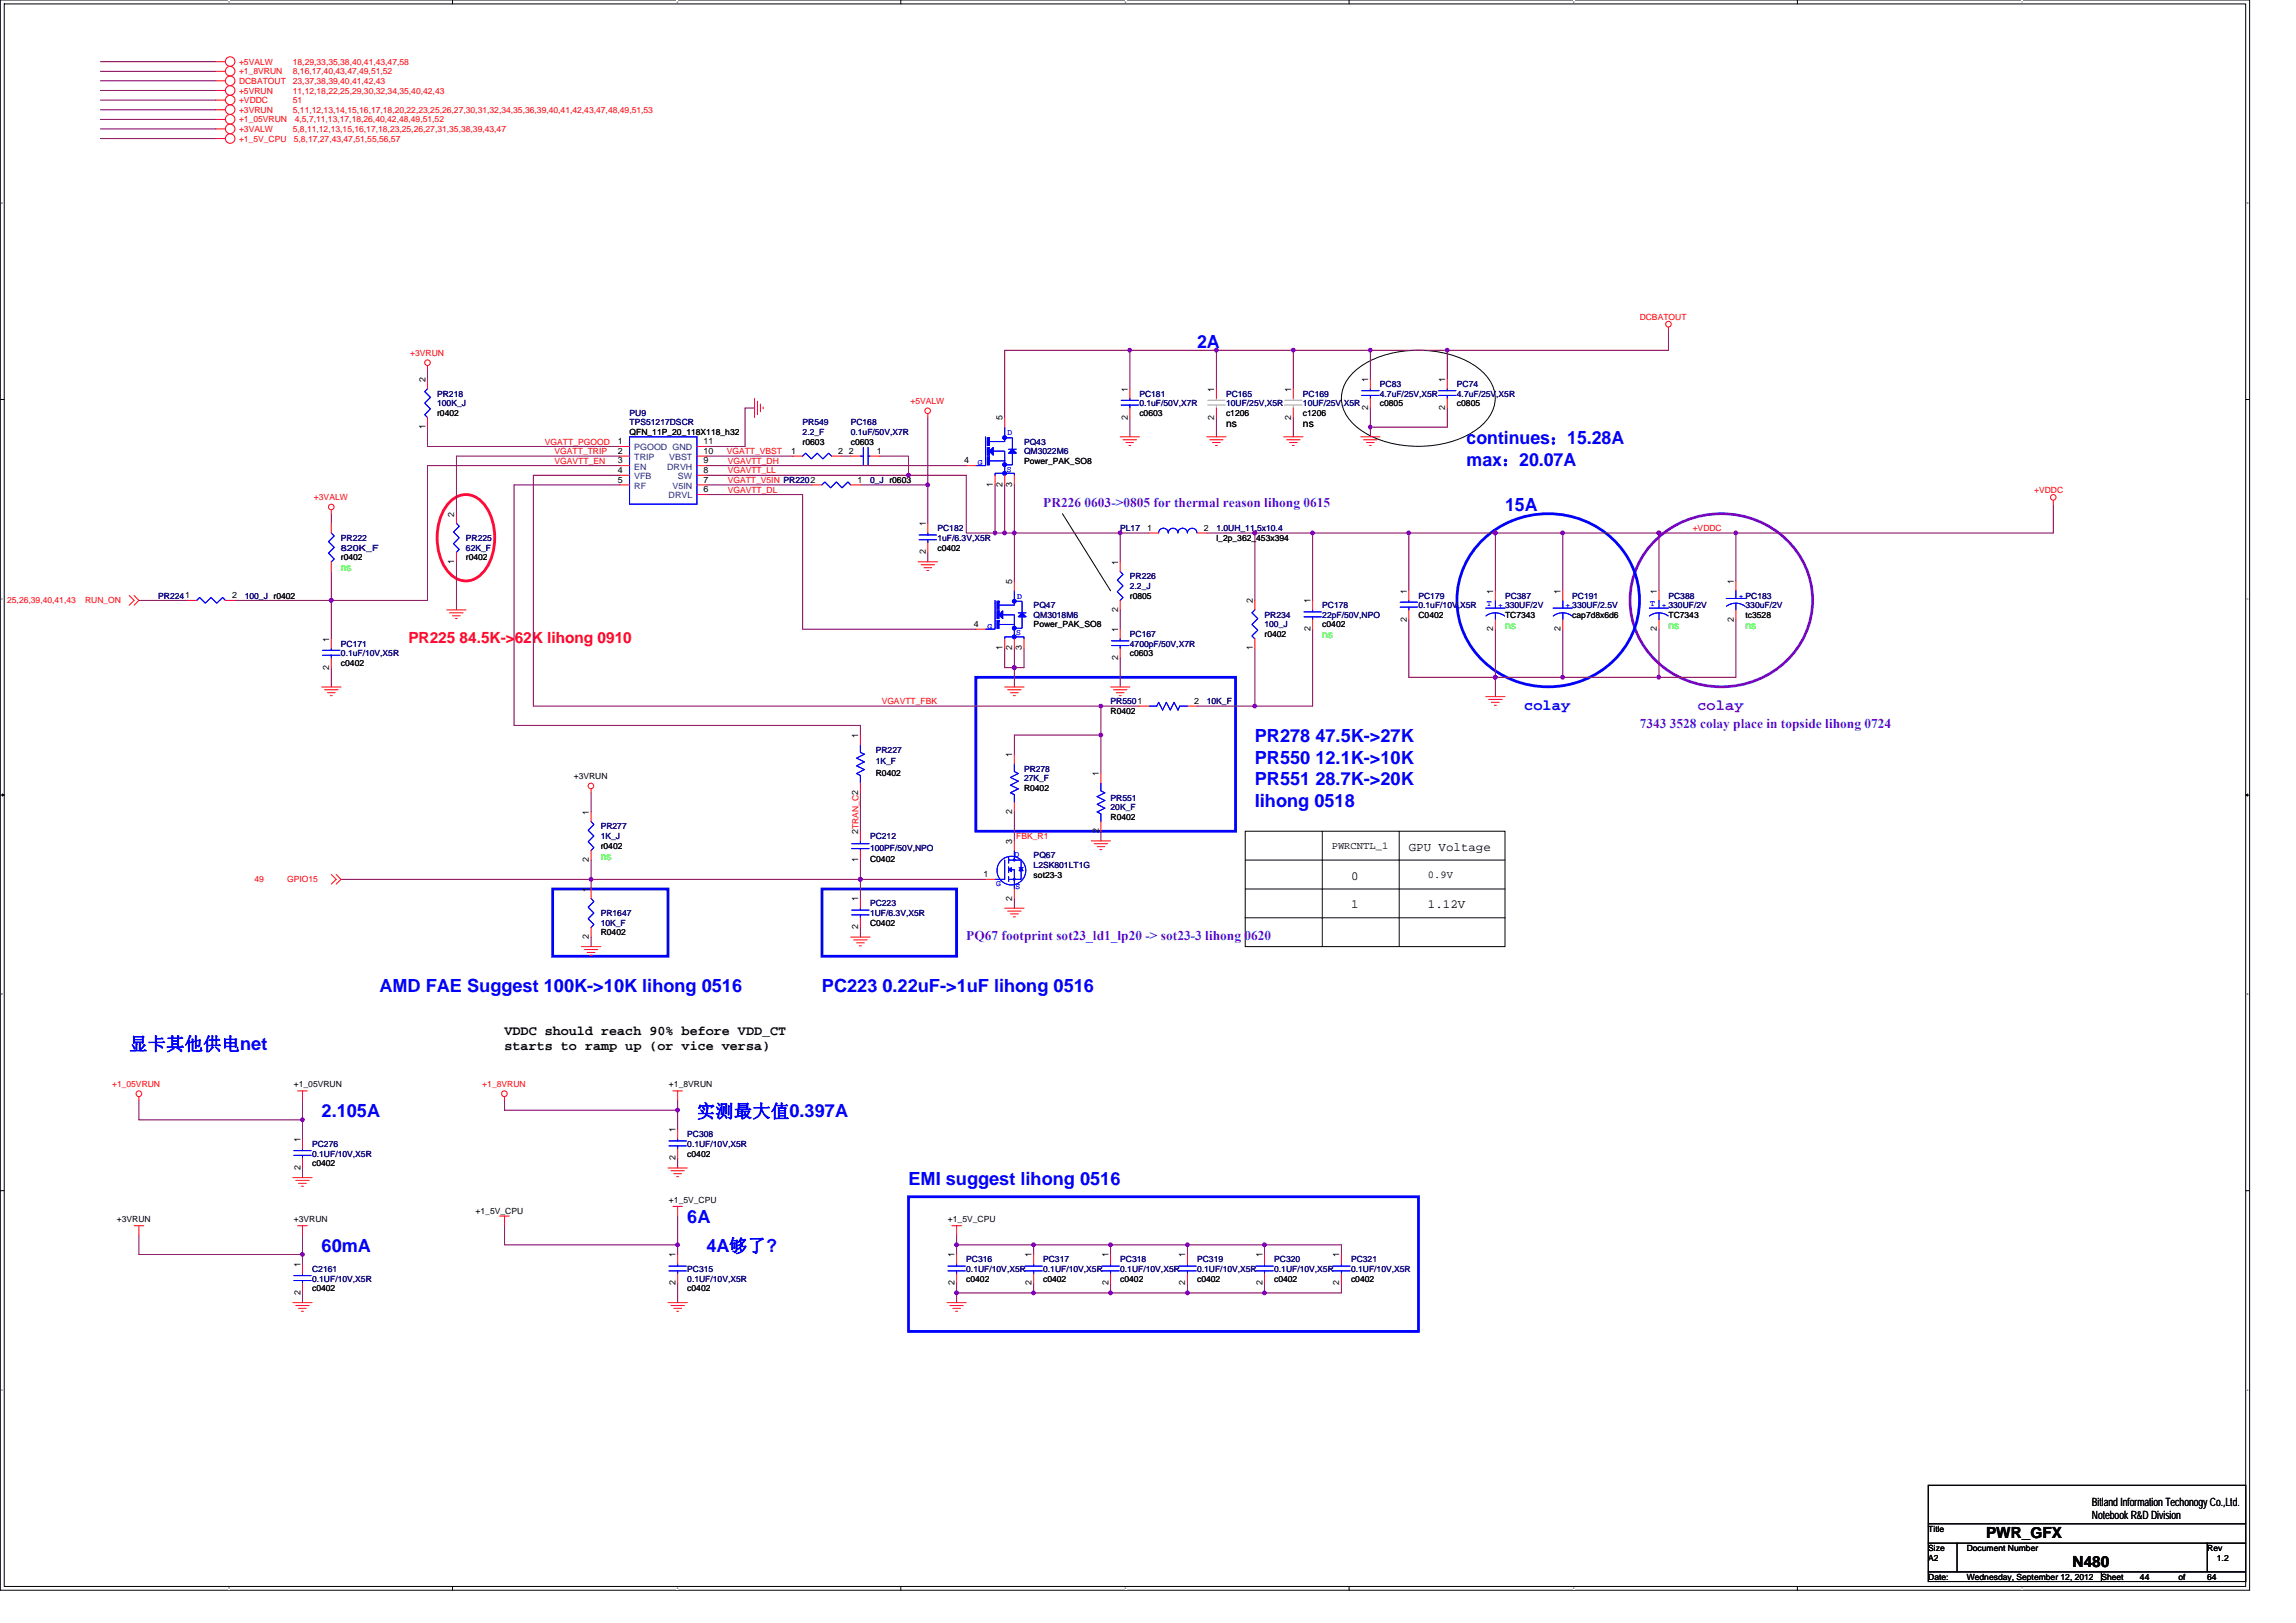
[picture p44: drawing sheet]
<svg xmlns="http://www.w3.org/2000/svg" width="297mm" height="210mm" viewBox="0 0 297 210" stroke-linecap="round" stroke-linejoin="round" font-family="sans-serif">
<defs><g id="words">
<g font-size="2.3" fill="#00f">
<text x="154.9" y="45">2A</text>
<text x="189.7" y="57.4">continues：15.28A</text>
<text x="189.7" y="60.2">max：20.07A</text>
<text x="194.7" y="66.2">15A</text>
<text x="162.3" y="96">PR278 47.5K-&gt;27K</text>
<text x="162.3" y="98.8">PR550 12.1K-&gt;10K</text>
<text x="162.3" y="101.6">PR551 28.7K-&gt;20K</text>
<text x="162.3" y="104.4">lihong 0518</text>
<text x="49.1" y="128.4">AMD FAE Suggest 100K-&gt;10K lihong 0516</text>
<text x="106.3" y="128.4">PC223 0.22uF-&gt;1uF lihong 0516</text>
<text x="16.7" y="135.9">显卡其他供电net</text>
<text x="41.6" y="144.6">2.105A</text>
<text x="90.2" y="144.6">实测最大值0.397A</text>
<text x="117.5" y="153.3">EMI suggest lihong 0516</text>
<text x="41.6" y="162">60mA</text>
<text x="88.9" y="158.3">6A</text>
<text x="91.4" y="162">4A够了?</text>
</g>
<text font-size="2" fill="#f00" x="52.8" y="83.2">PR225 84.5K-&gt;62K lihong 0910</text>
<text font-size="2" fill="#00f" x="197.2" y="91.8">colay</text>
<text font-size="2" fill="#8000ff" x="219.6" y="91.8">colay</text>
<g font-size="2">
<text x="256.9" y="199">PWR_GFX</text>
<text x="268.1" y="202.7">N480</text>
</g>
<g font-size="1.7" fill="#8000ff">
<text x="135" y="65.6">PR226 0603-&gt;0805 for thermal reason lihong 0615</text>
<text x="212.1" y="94.2">7343 3528 colay place in topside lihong 0724</text>
<text x="125" y="121.6">PQ67 footprint sot23_ld1_lp20 -&gt; sot23-3 lihong 0620</text>
</g>
<g font-size="1.7">
<text x="65.3" y="133.9">VDDC should reach 90% before VDD_CT</text>
<text x="65.3" y="135.8">starts to ramp up (or vice versa)</text>
</g>
<g font-size="1.6">
<text x="174.8" y="113.8">0</text>
<text x="182.3" y="110.1">GPU Voltage</text>
<text x="174.8" y="117.5">1</text>
<text x="184.7" y="117.5">1.12V</text>
</g>
<g font-size="1.5">
<text x="270.6" y="194.8">Bitland Information Techonogy Co.,Ltd.</text>
<text x="270.6" y="196.6">Notebook R&amp;D Division</text>
</g>
<g font-size="1.4">
<text x="172.3" y="109.9">PWRCNTL_1</text>
<text x="184.7" y="113.6">0.9V</text>
</g>
<g font-size="1.3">
<text x="158.6" y="55.2">ns</text>
<text x="168.6" y="55.2">ns</text>
</g>
<g font-size="1.3" fill="#0f0">
<text x="44.1" y="73.9">ns</text>
<text x="171.1" y="82.6">ns</text>
<text x="194.7" y="81.3">ns</text>
<text x="215.9" y="81.3">ns</text>
<text x="225.8" y="81.3">ns</text>
<text x="77.7" y="111.2">ns</text>
</g>
<g font-size="1.1" fill="#f00">
<text x="30.9" y="10.9">DCBATOUT</text>
<text x="30.9" y="9.6">+1_8VRUN</text>
<text x="30.9" y="8.4">+5VALW</text>
<text x="37.9" y="9.6">8,16,17,40,43,47,49,51,52</text>
<text x="37.9" y="8.4">18,29,33,35,38,40,41,43,47,58</text>
<text x="37.9" y="10.9">23,37,38,39,40,41,42,43</text>
<text x="30.9" y="12.1">+5VRUN</text>
<text x="30.9" y="17.1">+3VALW</text>
<text x="30.9" y="15.8">+1_05VRUN</text>
<text x="30.9" y="13.4">+VDDC</text>
<text x="30.9" y="14.6">+3VRUN</text>
<text x="37.9" y="12.1">11,12,18,22,25,29,30,32,34,35,40,42,43</text>
<text x="37.9" y="14.6">5,11,12,13,14,15,16,17,18,20,22,23,25,26,27,30,31,32,34,35,36,39,40,41,42,43,47,48,49,51,53</text>
<text x="37.9" y="13.4">51</text>
<text x="37.9" y="17.1">5,8,11,12,13,15,16,17,18,23,25,26,27,31,35,38,39,43,47</text>
<text x="38.1" y="15.8">4,5,7,11,13,17,18,26,40,42,48,49,51,52</text>
<text x="30.9" y="18.3">+1_5V_CPU</text>
<text x="38" y="18.3">5,8,17,27,43,47,51,55,56,57</text>
<text x="212.1" y="41.4">DCBATOUT</text>
<text x="53.1" y="46.1">+3VRUN</text>
<text x="117.8" y="52.3">+5VALW</text>
<text x="70.5" y="57.5">VGATT_PGOOD</text>
<text x="71.8" y="58.8">VGATT_TRIP</text>
<text x="71.8" y="60">VGAVTT_EN</text>
<text x="94" y="58.8">VGATT_VBST</text>
<text x="94.1" y="60">VGAVTT_DH</text>
<text x="40.6" y="64.7">+3VALW</text>
<text x="94.1" y="63.7">VGAVTT_DL</text>
<text x="94.1" y="62.5">VGATT_V5IN PR2202</text>
<text x="94.1" y="61.2">VGAVTT_LL</text>
<text x="263.2" y="63.8">+VDDC</text>
<text x="219" y="68.7">+VDDC</text>
<text x=".9" y="78.1">25,26,39,40,41,43</text>
<text x="11" y="78.1">RUN_ON</text>
<text x="114.1" y="91.1">VGAVTT_FBK</text>
<text x="131.5" y="108.5">FBK_R1</text>
<text x="32.9" y="114.2">49</text>
<text x="37.1" y="114.2">GPIO15</text>
<text x="14.5" y="140.7">+1_05VRUN</text>
<text x="62.4" y="140.7">+1_8VRUN</text>
</g>
<g font-size="1.1">
<text x="55" y="49.4" transform="rotate(-90 55 49.4)">2</text>
<text x="56.6" y="53.8">r0402</text>
<text x="145.9" y="50.7" transform="rotate(-90 145.9 50.7)">1</text>
<text x="147.4" y="53.8">c0603</text>
<text x="157.1" y="50.7" transform="rotate(-90 157.1 50.7)">1</text>
<text x="158.6" y="53.8">c1206</text>
<text x="167" y="50.7" transform="rotate(-90 167 50.7)">1</text>
<text x="168.6" y="53.8">c1206</text>
<text x="177" y="53" transform="rotate(-90 177 53)">2</text>
<text x="177" y="49.4" transform="rotate(-90 177 49.4)">1</text>
<text x="178.5" y="52.6">c0805</text>
<text x="187" y="53" transform="rotate(-90 187 53)">2</text>
<text x="187" y="49.4" transform="rotate(-90 187 49.4)">1</text>
<text x="188.5" y="52.6">c0805</text>
<text x="55" y="55.5" transform="rotate(-90 55 55.5)">1</text>
<text x="79.9" y="57.5">1</text>
<text x="79.9" y="58.7">2</text>
<text x="79.9" y="60">3</text>
<text x="81.4" y="56.3">QFN_11P_20_118X118_h32</text>
<text x="91" y="58.7">10</text>
<text x="91" y="57.5">11</text>
<text x="91" y="60">9</text>
<text x="102.3" y="58.7">1</text>
<text x="103.8" y="57.5">r0603</text>
<text x="108.5" y="58.7">2</text>
<text x="109.8" y="58.7">2</text>
<text x="110.1" y="57.5">c0603</text>
<text x="113.4" y="58.7">1</text>
<text x="124.8" y="60">4</text>
<text x="129.7" y="54.4" transform="rotate(-90 129.7 54.4)">5</text>
<text x="145.9" y="54.3" transform="rotate(-90 145.9 54.3)">2</text>
<text x="157.1" y="54.3" transform="rotate(-90 157.1 54.3)">2</text>
<text x="167" y="54.3" transform="rotate(-90 167 54.3)">2</text>
<text x="79.9" y="61.2">4</text>
<text x="79.9" y="62.5">5</text>
<text x="91" y="63.7">6</text>
<text x="91" y="62.5">7</text>
<text x="91" y="61.2">8</text>
<text x="110.9" y="62.5">1</text>
<text x="128.5" y="63" transform="rotate(-90 128.5 63)">1</text>
<text x="129.7" y="63" transform="rotate(-90 129.7 63)">2</text>
<text x="131" y="63" transform="rotate(-90 131 63)">3</text>
<text x="132.5" y="60">Power_PAK_SO8</text>
<text x="58.8" y="66.8" transform="rotate(-90 58.8 66.8)">2</text>
<text x="119.8" y="71.7" transform="rotate(-90 119.8 71.7)">2</text>
<text x="119.8" y="68.1" transform="rotate(-90 119.8 68.1)">1</text>
<text x="121.3" y="71.2">c0402</text>
<text x="148.4" y="68.7">1</text>
<text x="155.7" y="68.7">2</text>
<text x="157.4" y="70">l_2p_362_453x394</text>
<text x="30" y="77.4">2</text>
<text x="44.1" y="72.5">r0402</text>
<text x="58.8" y="73" transform="rotate(-90 58.8 73)">1</text>
<text x="60.3" y="72.5">r0402</text>
<text x="131" y="75.6" transform="rotate(-90 131 75.6)">5</text>
<text x="144.6" y="73.1" transform="rotate(-90 144.6 73.1)">1</text>
<text x="146.2" y="77.4">r0805</text>
<text x="182" y="76.8" transform="rotate(-90 182 76.8)">1</text>
<text x="193.2" y="76.8" transform="rotate(-90 193.2 76.8)">1</text>
<text x="201.9" y="76.8" transform="rotate(-90 201.9 76.8)">1</text>
<text x="214.4" y="76.8" transform="rotate(-90 214.4 76.8)">1</text>
<text x="224.3" y="75.6" transform="rotate(-90 224.3 75.6)">1</text>
<text x="42.6" y="83" transform="rotate(-90 42.6 83)">1</text>
<text x="126" y="81.1">4</text>
<text x="133.7" y="81.2">Power_PAK_SO8</text>
<text x="144.6" y="81.8" transform="rotate(-90 144.6 81.8)">1</text>
<text x="144.6" y="79.2" transform="rotate(-90 144.6 79.2)">2</text>
<text x="162.1" y="78" transform="rotate(-90 162.1 78)">2</text>
<text x="163.6" y="82.4">r0402</text>
<text x="169.5" y="81.7" transform="rotate(-90 169.5 81.7)">2</text>
<text x="169.5" y="78" transform="rotate(-90 169.5 78)">1</text>
<text x="171.1" y="81.2">c0402</text>
<text x="182" y="80.4" transform="rotate(-90 182 80.4)">2</text>
<text x="183.5" y="79.9">C0402</text>
<text x="193.2" y="81.7" transform="rotate(-90 193.2 81.7)">2</text>
<text x="194.7" y="79.9">TC7343</text>
<text x="201.9" y="81.7" transform="rotate(-90 201.9 81.7)">2</text>
<text x="203.4" y="79.9">cap7d8x6d6</text>
<text x="214.4" y="81.7" transform="rotate(-90 214.4 81.7)">2</text>
<text x="215.9" y="79.9">TC7343</text>
<text x="224.3" y="80.4" transform="rotate(-90 224.3 80.4)">2</text>
<text x="225.8" y="79.9">tc3528</text>
<text x="42.6" y="86.6" transform="rotate(-90 42.6 86.6)">2</text>
<text x="44.1" y="86.1">c0402</text>
<text x="129.7" y="84.2" transform="rotate(-90 129.7 84.2)">1</text>
<text x="131" y="84.2" transform="rotate(-90 131 84.2)">2</text>
<text x="132.2" y="84.2" transform="rotate(-90 132.2 84.2)">3</text>
<text x="144.6" y="85.4" transform="rotate(-90 144.6 85.4)">2</text>
<text x="146.2" y="84.9">c0603</text>
<text x="162.1" y="84.2" transform="rotate(-90 162.1 84.2)">1</text>
<text x="111" y="95.5" transform="rotate(-90 111 95.5)">1</text>
<text x="143.7" y="92.4">R0402</text>
<text x="154.5" y="91.1">2</text>
<text x="74.2" y="100.8">+3VRUN</text>
<text x="113.3" y="100.4">R0402</text>
<text x="131" y="98" transform="rotate(-90 131 98)">1</text>
<text x="142.2" y="100.5" transform="rotate(-90 142.2 100.5)">1</text>
<text x="76.2" y="105.4" transform="rotate(-90 76.2 105.4)">1</text>
<text x="111" y="107.9" transform="rotate(-90 111 107.9)">2TRAN_C2</text>
<text x="131" y="105.3" transform="rotate(-90 131 105.3)">2</text>
<text x="132.5" y="102.3">R0402</text>
<text x="142.2" y="107.8" transform="rotate(-90 142.2 107.8)">2</text>
<text x="143.7" y="106.1">R0402</text>
<text x="76.2" y="111.5" transform="rotate(-90 76.2 111.5)">2</text>
<text x="77.7" y="109.8">r0402</text>
<text x="111" y="111.5" transform="rotate(-90 111 111.5)">1</text>
<text x="112.6" y="111.5">C0402</text>
<text x="127.2" y="113.5">1</text>
<text x="131" y="109.2" transform="rotate(-90 131 109.2)">3</text>
<text x="133.7" y="113.5">sot23-3</text>
<text x="76.2" y="115.4" transform="rotate(-90 76.2 115.4)">1</text>
<text x="111" y="116.6" transform="rotate(-90 111 116.6)">1</text>
<text x="112.6" y="119.8">C0402</text>
<text x="131" y="116.5" transform="rotate(-90 131 116.5)">2</text>
<text x="76.2" y="121.5" transform="rotate(-90 76.2 121.5)">2</text>
<text x="77.7" y="121">R0402</text>
<text x="111" y="120.2" transform="rotate(-90 111 120.2)">2</text>
<text x="38" y="140.7">+1_05VRUN</text>
<text x="86.5" y="140.7">+1_8VRUN</text>
<text x="38.9" y="147.7" transform="rotate(-90 38.9 147.7)">1</text>
<text x="87.4" y="146.5" transform="rotate(-90 87.4 146.5)">1</text>
<text x="88.9" y="149.6">c0402</text>
<text x="38.9" y="151.4" transform="rotate(-90 38.9 151.4)">2</text>
<text x="40.4" y="150.9">c0402</text>
<text x="86.5" y="155.6">+1_5V_CPU</text>
<text x="87.4" y="150.1" transform="rotate(-90 87.4 150.1)">2</text>
<text x="15.1" y="158.1">+3VRUN</text>
<text x="38" y="158.1">+3VRUN</text>
<text x="61.5" y="157.1">+1_5V_CPU</text>
<text x="122.6" y="158.1">+1_5V_CPU</text>
<text x="38.9" y="167.5" transform="rotate(-90 38.9 167.5)">2</text>
<text x="38.9" y="163.9" transform="rotate(-90 38.9 163.9)">1</text>
<text x="40.4" y="167">c0402</text>
<text x="87.4" y="166.3" transform="rotate(-90 87.4 166.3)">2</text>
<text x="87.4" y="162.7" transform="rotate(-90 87.4 162.7)">1</text>
<text x="88.9" y="167">c0402</text>
<text x="123.5" y="166.3" transform="rotate(-90 123.5 166.3)">2</text>
<text x="123.5" y="162.7" transform="rotate(-90 123.5 162.7)">1</text>
<text x="125" y="165.8">c0402</text>
<text x="133.5" y="166.3" transform="rotate(-90 133.5 166.3)">2</text>
<text x="133.5" y="162.7" transform="rotate(-90 133.5 162.7)">1</text>
<text x="135" y="165.8">c0402</text>
<text x="143.4" y="166.3" transform="rotate(-90 143.4 166.3)">2</text>
<text x="143.4" y="162.7" transform="rotate(-90 143.4 162.7)">1</text>
<text x="144.9" y="165.8">c0402</text>
<text x="153.3" y="166.3" transform="rotate(-90 153.3 166.3)">2</text>
<text x="153.3" y="162.7" transform="rotate(-90 153.3 162.7)">1</text>
<text x="154.9" y="165.8">c0402</text>
<text x="163.3" y="166.3" transform="rotate(-90 163.3 166.3)">2</text>
<text x="163.3" y="162.7" transform="rotate(-90 163.3 162.7)">1</text>
<text x="164.8" y="165.8">c0402</text>
<text x="173.3" y="166.3" transform="rotate(-90 173.3 166.3)">2</text>
<text x="173.3" y="162.7" transform="rotate(-90 173.3 162.7)">1</text>
<text x="174.8" y="165.8">c0402</text>
<text x="249.5" y="198.2">Title</text>
<text x="249.5" y="200.7">Size</text>
<text x="249.5" y="201.9">A2</text>
<text x="254.4" y="200.7">Document Number</text>
<text x="285.6" y="200.7">Rev</text>
<text x="286.8" y="201.9">1.2</text>
<text x="249.5" y="204.4">Date:</text>
<text x="254.4" y="204.4">Wednesday, September 12, 2012</text>
<text x="271.9" y="204.4">Sheet</text>
<text x="276.9" y="204.4">44</text>
<text x="281.8" y="204.4">of</text>
<text x="285.6" y="204.4">64</text>
</g>
<g font-size="1.1" fill="#000080">
<text x="56.6" y="51.3">PR218</text>
<text x="56.6" y="52.6">100K_J</text>
<text x="81.4" y="53.8">PU9</text>
<text x="147.4" y="51.3">PC181</text>
<text x="147.4" y="52.6">0.1uF/50V,X7R</text>
<text x="158.6" y="51.3">PC165</text>
<text x="158.6" y="52.6">10UF/25V,X5R</text>
<text x="168.6" y="51.3">PC169</text>
<text x="168.6" y="52.6">10UF/25V,X5R</text>
<text x="178.5" y="50.1">PC83</text>
<text x="178.5" y="51.3">4.7uF/25V,X5R</text>
<text x="188.5" y="50.1">PC74</text>
<text x="188.5" y="51.3">4.7uF/25V,X5R</text>
<text x="81.4" y="55">TPS51217DSCR</text>
<text x="103.8" y="55">PR549</text>
<text x="103.8" y="56.3">2.2_F</text>
<text x="110.1" y="55">PC168</text>
<text x="110.1" y="56.3">0.1uF/50V,X7R</text>
<text x="132.5" y="57.5">PQ43</text>
<text x="132.5" y="58.8">QM3022M6</text>
<text x="112.6" y="62.5">0_J r0603</text>
<text x="44.1" y="70">PR222</text>
<text x="44.1" y="71.2">820K_F</text>
<text x="60.3" y="70">PR225</text>
<text x="60.3" y="71.2">62K_F</text>
<text x="121.3" y="68.7">PC182</text>
<text x="121.3" y="70">1uF/6.3V,X5R</text>
<text x="144.9" y="68.7">PL17</text>
<text x="157.4" y="68.7">1.0UH_11.5x10.4</text>
<text x="20.5" y="77.4">PR2241</text>
<text x="31.7" y="77.4">100_J r0402</text>
<text x="146.2" y="75">PR226</text>
<text x="146.2" y="76.2">2.2_J</text>
<text x="183.5" y="77.4">PC179</text>
<text x="194.7" y="77.4">PC387</text>
<text x="203.4" y="77.4">PC191</text>
<text x="215.9" y="77.4">PC388</text>
<text x="44.1" y="83.7">PC171</text>
<text x="133.7" y="78.7">PQ47</text>
<text x="133.7" y="79.9">QM3018M6</text>
<text x="146.2" y="82.4">PC167</text>
<text x="146.2" y="83.7">4700pF/50V,X7R</text>
<text x="163.6" y="79.9">PR234</text>
<text x="163.6" y="81.2">100_J</text>
<text x="171.1" y="78.7">PC178</text>
<text x="171.1" y="79.9">22pF/50V,NPO</text>
<text x="183.5" y="78.7">0.1uF/10V,X5R</text>
<text x="225.8" y="78.7">330uF/2V</text>
<text x="44.1" y="84.9">0.1uF/10V,X5R</text>
<text x="143.7" y="91.1">PR5501</text>
<text x="156.1" y="91.1">10K_F</text>
<text x="113.3" y="97.4">PR227</text>
<text x="113.3" y="98.8">1K_F</text>
<text x="132.5" y="99.8">PR278</text>
<text x="132.5" y="101.1">27K_F</text>
<text x="77.7" y="107.3">PR277</text>
<text x="143.7" y="103.6">PR551</text>
<text x="143.7" y="104.8">20K_F</text>
<text x="77.7" y="108.6">1K_J</text>
<text x="112.6" y="108.6">PC212</text>
<text x="112.6" y="110">100PF/50V,NPO</text>
<text x="133.7" y="111">PQ67</text>
<text x="133.7" y="112.3">L2SK801LT1G</text>
<text x="77.7" y="118.5">PR1647</text>
<text x="77.7" y="119.8">10K_F</text>
<text x="112.6" y="117.3">PC223</text>
<text x="112.6" y="118.5">1UF/6.3V,X5R</text>
<text x="40.4" y="148.4">PC276</text>
<text x="40.4" y="149.6">0.1UF/10V,X5R</text>
<text x="88.9" y="147.2">PC308</text>
<text x="88.9" y="148.4">0.1UF/10V,X5R</text>
<text x="40.4" y="164.6">C2161</text>
<text x="40.4" y="165.8">0.1UF/10V,X5R</text>
<text x="88.9" y="164.6">PC315</text>
<text x="88.9" y="165.8">0.1UF/10V,X5R</text>
<text x="125" y="163.3">PC316</text>
<text x="125" y="164.6">0.1UF/10V,X5R</text>
<text x="135" y="163.3">PC317</text>
<text x="135" y="164.6">0.1UF/10V,X5R</text>
<text x="144.9" y="163.3">PC318</text>
<text x="144.9" y="164.6">0.1UF/10V,X5R</text>
<text x="154.9" y="163.3">PC319</text>
<text x="154.9" y="164.6">0.1UF/10V,X5R</text>
<text x="164.8" y="163.3">PC320</text>
<text x="164.8" y="164.6">0.1UF/10V,X5R</text>
<text x="174.8" y="163.3">PC321</text>
<text x="174.8" y="164.6">0.1UF/10V,X5R</text>
</g>
<g font-size="1.1" fill="#004080">
<text x="82.1" y="58.3">PGOOD GND</text>
<text x="82.1" y="59.5">TRIP</text>
<text x="86.6" y="59.5">VBST</text>
<text x="82.1" y="60.7">EN</text>
<text x="82.1" y="62">VFB</text>
<text x="82.1" y="63.2">RF</text>
<text x="86.3" y="60.7">DRVH</text>
<text x="86.5" y="64.5">DRVL</text>
<text x="87" y="63.2">V5IN</text>
<text x="87.7" y="62">SW</text>
</g>
<g font-size="1.1" fill="#00f">
<text x="130.4" y="56.3">D</text>
<text x="126.5" y="60.2">G</text>
<text x="130.2" y="61">S</text>
<text x="131.6" y="77.5">D</text>
<text x="225" y="77.5">+ PC183</text>
<text x="127.7" y="81.3">G</text>
<text x="131.5" y="82.2">S</text>
<text x="192.3" y="78.5">T</text>
<text x="193.8" y="78.7">+ 330UF/2V</text>
<text x="202.5" y="78.7">+ 330UF/2.5V</text>
<text x="213.5" y="78.5">T</text>
<text x="215" y="78.7">+ 330UF/2V</text>
<text x="131.2" y="110.8">D</text>
<text x="128.9" y="114.7">G</text>
<text x="131.4" y="115">S</text>
</g>
<g font-size=".3">
<text x="29.5" y=".4">5</text>
<text x="87.5" y=".4">4</text>
<text x="145.5" y=".4">3</text>
<text x="203.5" y=".4">2</text>
<text x="261.5" y=".4">1</text>
<text x=".2" y="26.4">D</text>
<text x="290.7" y="26.4">D</text>
<text x=".2" y="77.6">C</text>
<text x="290.7" y="77.6">C</text>
<text x=".2" y="128.8">B</text>
<text x="290.7" y="128.8">B</text>
<text x=".2" y="180">A</text>
<text x="290.7" y="180">A</text>
<text x="29.5" y="205.6">5</text>
<text x="87.5" y="205.6">4</text>
<text x="145.5" y="205.6">3</text>
<text x="203.5" y="205.6">2</text>
<text x="261.5" y="205.6">1</text>
</g>
</g></defs>
<path d="M0 0h291v205.7h-291zM.5 .5h290v204.8h-290z" fill="none" stroke="#000" stroke-width=".13"/>
<g fill="#fff">
<path d="M29.5 .1h.2v.3h-.2z"/>
<path d="M29.5 205.3h.2v.4h-.2z"/>
</g>
<path d="M58.5 0v.5M58.5 205.3v.5" fill="none" stroke="#000" stroke-width=".13"/>
<g fill="#fff">
<path d="M87.5 .1h.2v.3h-.2z"/>
<path d="M87.5 205.3h.2v.4h-.2z"/>
</g>
<path d="M116.5 0v.5M116.5 205.3v.5" fill="none" stroke="#000" stroke-width=".13"/>
<g fill="#fff">
<path d="M145.5 .1h.2v.3h-.2z"/>
<path d="M145.5 205.3h.2v.4h-.2z"/>
</g>
<path d="M174.5 0v.5M174.5 205.3v.5" fill="none" stroke="#000" stroke-width=".13"/>
<g fill="#fff">
<path d="M203.5 .1h.2v.3h-.2z"/>
<path d="M203.5 205.3h.2v.4h-.2z"/>
</g>
<path d="M232.5 0v.5M232.5 205.3v.5" fill="none" stroke="#000" stroke-width=".13"/>
<g fill="#fff">
<path d="M261.5 .1h.2v.3h-.2z"/>
<path d="M261.5 205.3h.2v.4h-.2z"/>
<path d="M.2 26.1h.2v.4h-.2z"/>
<path d="M290.7 26.1h.2v.4h-.2z"/>
<path d="M.2 77.3h.2v.4h-.2z"/>
<path d="M290.7 77.3h.2v.4h-.2z"/>
</g>
<path d="M0 51.7h.5M290.5 51.7h.5" fill="none" stroke="#000" stroke-width=".13"/>
<g fill="#fff">
<path d="M.2 128.5h.2v.3h-.2z"/>
<path d="M290.7 128.5h.2v.3h-.2z"/>
</g>
<path d="M0 102.9h.5M290.5 102.9h.5" fill="none" stroke="#000" stroke-width=".13"/>
<path d="M.3 102.7l.2 .2-.2 .1zM290.5 102.9l.3-.2v.3z" fill="#000" stroke="#000" stroke-width=".13"/>
<g fill="#fff">
<path d="M.2 179.6h.2v.4h-.2z"/>
<path d="M290.7 179.6h.2v.4h-.2z"/>
</g>
<g fill="none" stroke="#000" stroke-width=".13">
<path d="M174.9 48.4a12 12 0 0 1 8.6-3.1 12 12 0 0 1 8.6 3.1 4.3 4.3 0 0 1 0 6.3 12 12 0 0 1-8.6 3 12 12 0 0 1-8.6-3 4.3 4.3 0 0 1 0-6.3zM137.5 66.5l6.2 9.9M161.1 107.5h33.6v15h-33.6zM161.1 118.7h33.6M161.1 115h33.6M161.1 111.3h33.6M171.1 107.5v15M181 107.5v15M0 154.1h.5M290.5 154.1h.5M249.5 192.2h41v12.4h-41zM249.5 199.6h41"/>
<path d="M249.5 197.1h41M253.2 199.6v3.8M285.6 199.6v3.8M249.5 203.4h41M271.9 203.4v1.2"/>
</g>
<path d="M214.3 69.7a12.2 12.2 0 0 1 19 3 11 11 0 0 1-6.6 15.5 11.9 11.9 0 0 1-15.5-8 10.8 10.8 0 0 1 3.1-10.5z" fill="none" stroke="#8000ff" stroke-width=".36"/>
<path d="M191.9 69.7a12.2 12.2 0 0 1 19 3 11 11 0 0 1-6.6 15.5 11.9 11.9 0 0 1-15.5-8 10.8 10.8 0 0 1 3.1-10.5zM126.3 87.6h33.5v19.9h-33.5zM71.5 115h14.9v8.7h-14.9zM106.3 115h17.5v8.7h-17.5zM117.5 154.8h66v17.5h-66z" fill="none" stroke="#00f" stroke-width=".36"/>
<path d="M58.4 64.7a2.79 2.79 0 0 1 4.3 .6 7.5 7.5 0 0 1 0 8.5 2.85 2.85 0 0 1-4.8 0 7.6 7.6 0 0 1 0-8.5z" fill="none" stroke="#f00" stroke-width=".36"/>
<g fill="none" stroke="#800040" stroke-width=".13">
<path d="M13 11.7h14.9M13 10.5h14.9M13 16.7h14.9M13 15.5h14.9M13 13h14.9M13 17.9h14.9M13 14.2h14.9M13 9.2h14.9M13 8h14.9M55.3 55.3v2.5h24.9M55.3 47.8v1.2M80.2 59h-21.1v7.5"/>
<path d="M91.4 59h11.2M97.6 52.8h-1.2v5h-5M108.8 59h1.3M113.8 59h3.7v2.5M120 54v8.7M146.2 45.3v5M146.2 45.3h11.2M146.2 45.3h-16.2v8.7M146.2 54v2.5M157.4 45.3h9.9M157.4 45.3v5M157.4 54v2.5"/>
<path d="M167.3 45.3h10v3.7M167.3 54v2.5M167.3 45.3v5M177.3 52.8v2.5h9.9v-2.5M177.3 45.3h9.9M177.3 55.3v1.2M187.2 45.3v3.7M215.9 42.8v2.5h-28.7M18 77.7h6.2M30.4 77.7h12.5M42.9 66.5v1.2M42.9 77.7v5"/>
<path d="M42.9 73.9v3.8M59.1 72.7v6.2M80.2 60.2h-24.9v17.5h-12.4M80.2 62.7h-13.7v31.2h44.8v1.2M80.2 61.5h-11.2v29.9h73.4M91.4 61.5h26.1M91.4 62.7h13.7M91.4 64h12.4v17.4h22.5M91.4 60.2h33.6M111.3 62.7h8.7M117.5 61.5h7.5v7.5h3.7M120 71.5v1.2"/>
<path d="M120 62.7v5M128.7 69h2.5M128.7 62.7v6.3M130 62.7v6.3M131.2 69v6.2M131.2 69h13.7M131.2 62.7v6.3M144.9 69h3.8M144.9 69v3.7M144.9 78.9v2.5M156.1 69h6.2M162.3 69v8.7"/>
<path d="M162.3 69h7.5M169.8 69h12.5M169.8 69v8.7M182.3 69h11.2M182.3 69v7.4M193.5 69h8.7M193.5 69v7.4M202.2 69v7.4M202.2 69h12.4M214.6 69v7.4M214.6 69h10M224.6 69v6.2"/>
<path d="M265.6 65.2v3.8h-41M42.9 86.4v2.5M130 83.9v2.5h1.2M131.2 86.4v2.5M131.2 83.9v2.5M132.5 83.9v2.5h-1.3M142.4 95.1h-11.2v2.5M142.4 91.4v3.7M142.4 91.4h5M142.4 95.1v5M144.9 85.1v3.8M154.9 91.4h7.4"/>
<path d="M162.3 83.9v7.5M169.8 81.4v10h-7.5M182.3 80.2v7.4h11.2M193.5 87.6v2.5M193.5 81.4v6.2M202.2 81.4v6.2h-8.7M202.2 87.6h12.4M214.6 81.4v6.2M224.6 80.2v7.4h-10M44.1 113.8h32.4M76.5 113.8v1.2M76.5 102.6v2.5"/>
<path d="M76.5 111.3v2.5M76.5 113.8h34.8v2.4M111.3 111.3v2.5h16.2M111.3 102.6v4.9M111.3 120v1.2M131.2 105.1v3.7M131.2 116.2v1.3M142.4 107.5v1.3M76.5 121.2v1.3M18 159.8v2.5h21.1M18 142.4v2.5h21.1M39.1 151.1v1.3"/>
<path d="M39.1 142.4v2.5M39.1 144.9v2.5M39.1 159.8v2.5M65.3 158.6v2.5h22.4M65.3 142.4v1.2h22.4M87.7 143.6v2.5M87.7 149.9v1.2M87.7 142.4v1.2M87.7 157.3v3.8M123.8 159.8v1.3M39.1 167.3v1.2M39.1 162.3v1.3"/>
<path d="M87.7 166v2.5M87.7 161.1v1.2M123.8 161.1v1.2M123.8 166v1.3h9.9M123.8 167.3v1.2M123.8 161.1h9.9M133.7 161.1h10M133.7 161.1v1.2M133.7 166v1.3M133.7 167.3h10M143.7 166v1.3M143.7 161.1v1.2"/>
<path d="M143.7 167.3h9.9M143.7 161.1h9.9M153.6 161.1h10M153.6 166v1.3M153.6 161.1v1.2M153.6 167.3h10M163.6 166v1.3M163.6 161.1v1.2M163.6 161.1h9.9v1.2M173.5 166v1.3h-9.9"/>
</g>
<g fill="#f0f" stroke="#f0f" stroke-width=".13">
<circle cx="87.7" cy="143.6" r=".24"/>
<circle cx="87.7" cy="161" r=".24"/>
<circle cx="39.1" cy="144.9" r=".24"/>
<circle cx="39.1" cy="162.3" r=".24"/>
<circle cx="193.5" cy="68.9" r=".24"/>
<circle cx="193.5" cy="87.6" r=".24"/>
<circle cx="169.8" cy="68.9" r=".24"/>
<circle cx="214.6" cy="68.9" r=".24"/>
<circle cx="214.6" cy="87.6" r=".24"/>
<circle cx="162.3" cy="91.4" r=".24"/>
<circle cx="131.2" cy="86.4" r=".24"/>
<circle cx="144.9" cy="68.9" r=".24"/>
<circle cx="146.1" cy="45.3" r=".24"/>
<circle cx="42.9" cy="77.7" r=".24"/>
<circle cx="162.3" cy="68.9" r=".24"/>
<circle cx="131.2" cy="68.9" r=".24"/>
<circle cx="157.4" cy="45.3" r=".24"/>
<circle cx="111.3" cy="113.8" r=".24"/>
<circle cx="76.5" cy="113.8" r=".24"/>
<circle cx="117.5" cy="61.5" r=".24"/>
<circle cx="167.3" cy="45.3" r=".24"/>
<circle cx="120" cy="62.7" r=".24"/>
<circle cx="142.4" cy="95.1" r=".24"/>
<circle cx="142.4" cy="91.4" r=".24"/>
<circle cx="130" cy="68.9" r=".24"/>
<circle cx="128.7" cy="68.9" r=".24"/>
<circle cx="202.2" cy="87.6" r=".24"/>
<circle cx="177.3" cy="55.3" r=".24"/>
<circle cx="177.3" cy="45.3" r=".24"/>
<circle cx="187.2" cy="45.3" r=".24"/>
<circle cx="202.2" cy="68.9" r=".24"/>
<circle cx="182.3" cy="68.9" r=".24"/>
<circle cx="224.6" cy="68.9" r=".24"/>
<circle cx="123.7" cy="161" r=".24"/>
<circle cx="123.7" cy="167.3" r=".24"/>
<circle cx="133.7" cy="167.3" r=".24"/>
<circle cx="133.7" cy="161" r=".24"/>
<circle cx="143.7" cy="167.3" r=".24"/>
<circle cx="143.7" cy="161" r=".24"/>
<circle cx="153.6" cy="167.3" r=".24"/>
<circle cx="153.6" cy="161" r=".24"/>
<circle cx="163.6" cy="167.3" r=".24"/>
<circle cx="163.6" cy="161" r=".24"/>
</g>
<g fill="none" stroke="#f00" stroke-width=".13">
<path d="M27.9 11.7h1.3M27.9 10.5h1.3M27.9 16.7h1.3M27.9 15.5h1.3M27.9 13h1.3M27.9 17.9h1.3M27.9 14.2h1.3M27.9 9.2h1.3M27.9 8h1.3M55.3 47.3v.5M55.3 54v1.3M55.3 49v1.3"/>
<path d="M80.2 57.8h1.2M80.2 59h1.2M90.2 59h1.2M90.2 57.8h1.2M97.6 51.5v2.5M98 51.9v1.8M98.4 52.3v1M98.7 52.7v.2M102.6 59h1.2M107.6 59h1.2M110.1 59h1.2M112.6 59h1.2"/>
<path d="M120 53.5v.5M130 54v1.3M144.9 56.5h2.5M145.3 56.9h1.7M145.7 57.3h1M146 57.6h.3M146.2 50.3v1.2M146.2 52.8v1.2M156.1 56.5h2.5M156.5 56.9h1.7M156.9 57.3h1M157.2 57.6h.3"/>
<path d="M157.4 50.3v1.2M157.4 52.8v1.2M166.1 56.5h2.5M166.5 56.9h1.7M166.8 57.3h1M167.2 57.6h.2M167.3 50.3v1.2M167.3 52.8v1.2M176 56.5h2.5M176.4 56.9h1.8M176.8 57.3h1M177.2 57.6h.2"/>
<path d="M177.3 49v1.3M177.3 51.5v1.3M187.2 49v1.3M187.2 51.5v1.3M215.9 42.3v.5M16.7 77l.7 .7-.7 .6M17.4 77l.6 .7-.6 .6M24.2 77.7h1.2M29.2 77.7h1.2M42.9 66v.5M42.9 67.7v1.3M42.9 72.7v1.2"/>
<path d="M57.8 78.9h2.5M58.2 79.3h1.7M58.5 79.7h1M59.1 71.5v1.2M59.1 66.5v1.2M80.2 60.2h1.2M80.2 61.5h1.2M80.2 62.7h1.2M90.2 60.2h1.2M90.2 61.5h1.2M90.2 62.7h1.2M90.2 64h1.2"/>
<path d="M105.1 62.7h1.2M110.1 62.7h1.2M118.8 72.7h2.5M119.2 73.1h1.7M119.5 73.4h1M119.9 73.8h.3M120 67.7v1.3M120 70.2v1.3M125 60.2h1.3M128.7 61.5v1.2M130 61.5v1.2M131.2 61.5v1.2"/>
<path d="M131.2 75.2v1.2M144.9 72.7v1.2M144.9 77.7v1.2M148.7 69h1.2M154.9 69h1.2M162.3 77.7v1.2M169.8 77.7v1.2M182.3 76.4v1.3M182.3 78.9v1.3M193.5 76.4v1.3M202.2 76.4v1.3M214.6 76.4v1.3"/>
<path d="M224.6 75.2v1.2M224.6 78.9v1.3M265.6 64.7v.5M41.6 88.9h2.5M42 89.2h1.7M42.4 89.6h1M42.7 90h.3M42.9 82.7v1.2M42.9 85.1v1.3M58.9 80h.3M111.3 95.1v1.3M126.3 81.4h1.2"/>
<path d="M130 88.9h2.5M130 82.7v1.2M130.4 89.2h1.7M130.7 89.6h1M131.1 90h.3M131.2 82.7v1.2M131.2 97.6v1.2M132.5 82.7v1.2M143.7 88.9h2.5M144.1 89.2h1.7M144.4 89.6h1M144.8 90h.3"/>
<path d="M144.9 81.4v1.3M144.9 83.9v1.2M147.4 91.4h1.3M153.6 91.4h1.3M162.3 82.7v1.2M169.8 80.2v1.2M192.2 90.1h2.5M192.6 90.5h1.7M193 90.9h1M193.3 91.2h.3M193.5 80.2v1.2M202.2 80.2v1.2"/>
<path d="M214.6 80.2v1.2M42.9 113.1l.6 .7-.6 .6M43.5 113.1l.6 .7-.6 .6M76.5 102.1v.5M76.5 105.1v1.2M76.5 110v1.3M76.5 115v1.2M76.5 120v1.2M111.3 116.2v1.3M111.3 118.7v1.3M111.3 110v1.3M111.3 107.5v1.3"/>
<path d="M111.3 101.3v1.3M127.5 113.8h1.2M130 117.5h2.5M130.4 117.9h1.7M130.7 118.2h1M131.1 118.6h.3M131.2 108.8v1.2M131.2 115v1.2M131.2 103.8v1.3M141.2 108.8h2.5M141.6 109.2h1.7M141.9 109.5h1"/>
<path d="M142.3 109.9h.3M142.4 100.1v1.2M142.4 106.3v1.2M75.2 122.5h2.5M75.6 122.9h1.7M76 123.2h1M76.3 123.6h.3M110.1 121.2h2.5M110.4 121.6h1.8M110.8 122h1M111.2 122.4h.2M17.4 158.6h1.2"/>
<path d="M18 141.9v.5M18 158.6v1.2M37.9 152.4h2.5M38.3 152.7h1.7M38.5 158.6h1.2M38.5 141.1h1.2M38.6 153.1h1M39 153.5h.3M39.1 158.6v1.2M39.1 141.1v1.3M39.1 147.4v1.2M39.1 149.9v1.2"/>
<path d="M64.6 157.3h1.3M65.3 157.3v1.3M65.3 141.9v.5M86.4 151.1h2.5M86.8 151.5h1.7M87.1 141.1h1.2M87.1 156.1h1.2M87.2 151.8h1M87.5 152.2h.3M87.7 141.1v1.3M87.7 156.1v1.2M87.7 146.1v1.3"/>
<path d="M87.7 148.6v1.3M123.1 158.6h1.3M123.8 158.6v1.2M37.9 168.5h2.5M38.3 168.9h1.7M38.6 169.3h1M39 169.7h.3M39.1 163.6v1.2M39.1 166v1.3M86.4 168.5h2.5M86.8 168.9h1.7M87.2 169.3h1"/>
<path d="M87.5 169.7h.3M87.7 162.3v1.3M87.7 164.8v1.2M122.5 168.5h2.5M122.9 168.9h1.7M123.3 169.3h1M123.6 169.7h.3M123.8 162.3v1.3M123.8 164.8v1.2M133.7 162.3v1.3M133.7 164.8v1.2M143.7 162.3v1.3"/>
<path d="M143.7 164.8v1.2M153.6 162.3v1.3M153.6 164.8v1.2M163.6 162.3v1.3M163.6 164.8v1.2M173.5 162.3v1.3M173.5 164.8v1.2"/>
<circle cx="29.8" cy="17.9" r=".62"/>
<circle cx="29.8" cy="8" r=".62"/>
<circle cx="29.8" cy="16.7" r=".62"/>
<circle cx="29.8" cy="10.5" r=".62"/>
<circle cx="29.8" cy="15.4" r=".62"/>
<circle cx="29.8" cy="14.2" r=".62"/>
<circle cx="29.8" cy="11.7" r=".62"/>
<circle cx="29.8" cy="9.2" r=".62"/>
<circle cx="29.8" cy="12.9" r=".61"/>
<circle cx="55.3" cy="46.9" r=".36"/>
<circle cx="120" cy="53.1" r=".36"/>
<circle cx="215.8" cy="41.9" r=".37"/>
<circle cx="42.9" cy="65.6" r=".36"/>
<circle cx="265.6" cy="64.3" r=".36"/>
<circle cx="76.4" cy="101.7" r=".36"/>
<circle cx="18" cy="141.5" r=".37"/>
<circle cx="65.2" cy="141.5" r=".37"/>
</g>
<path d="M156.2 52.4h2.3M156.2 51.8h2.3M157.4 51.5v.3M157.4 52.4v.4M166.2 52.4h2.2M166.2 51.8h2.2M167.3 51.5v.3M167.3 52.4v.4" fill="none" stroke="#c0c0c0" stroke-width=".13"/>
<g fill="none" stroke="#00f" stroke-width=".13">
<path d="M55.3 50.3l-.4 .4 .8 .7-.8 .8 .8 .7-.8 .8 .4 .3M81.4 56.5h8.8v8.7h-8.8zM103.8 59l.4-.4 .8 .8 .7-.8 .8 .8 .7-.8 .4 .4M111.3 59h.4M111.7 57.9v2.2M112.3 57.9v2.2M112.3 59h.3M127.5 56.5v3.7h-1.2M128 58.4h2v1.2M128 59.6h2M130 59.6v1.9M130 56.6h1v3.5h-1"/>
<path d="M130 55.3v1.8h-2M130.5 58.1h1M145.1 52.4h2.2M145.1 51.8h2.2M146.2 51.5v.3M146.2 52.4v.4M176.2 51.2h2.2M176.2 50.5h2.2M177.3 50.3v.2M177.3 51.2v.3M186.1 51.2h2.3M186.1 50.5h2.3"/>
<path d="M187.2 50.3v.2M187.2 51.2v.3M25.4 77.7l.4-.4 .8 .7 .7-.7 .7 .7 .8-.7 .4 .4M42.9 69l.3 .3-.7 .8 .7 .7-.7 .8 .7 .7-.3 .4M59.1 67.7l.3 .4-.7 .7 .7 .8-.7 .7 .7 .8-.3 .4M106.3 62.7l.4-.3 .8 .7 .7-.7 .7 .7 .8-.7 .4 .3M118.9 69.8h2.3M118.9 69.2h2.3M120 69v.2M120 69.8v.4M128.7 61.5v-.3h2.5v.3M128.7 77.7v3.7h-1.2"/>
<path d="M129.2 79.5h2v1.3M131.2 77.8h1v3.5h-1M131.2 76.4v1.9h-2M131.7 79.3h1M144.9 73.9l.4 .4-.8 .8 .8 .7-.8 .8 .8 .7-.4 .4M152.4 68.9a.63 .63 0 0 0-.6-.6 .63 .63 0 0 0-.7 .6 .61 .61 0 0 0-.6-.6 .61 .61 0 0 0-.6 .6M153.6 68.9a.6 .6 0 0 0-.6-.6 .6 .6 0 0 0-.6 .6M154.9 68.9a.61 .61 0 0 0-.7-.6 .61 .61 0 0 0-.6 .6M162.3 78.9l-.3 .4 .7 .7-.7 .8 .7 .7-.7 .8 .3 .4M168.7 79.8h2.2M168.7 79.2h2.2M169.8 78.9v.3"/>
<path d="M169.8 79.8v.4M181.1 78.5h2.3M181.1 77.9h2.3M182.3 77.7v.2M182.3 78.5v.4M192.2 78.7h2.5M192.2 79.7a2.01 2.01 0 0 1 2.4 0M193.5 79.3v.9M193.5 77.7v1M200.9 78.7h2.5M201 79.7a2.01 2.01 0 0 1 2.4 0M202.2 79.3v.9"/>
<path d="M202.2 77.7v1M213.4 78.7h2.5M213.4 79.7a2.01 2.01 0 0 1 2.4 0M214.6 79.3v.9M214.6 77.7v1M223.3 77.4h2.5M223.3 78.4a2.01 2.01 0 0 1 2.5 0M224.6 78v.9M224.6 76.4v1M41.7 84.8h2.3M41.7 84.1h2.3M42.9 83.9v.2"/>
<path d="M42.9 84.8v.3M111.3 96.4v.9l.5 .3-1 .5 1 .5-1 .5 1 .5-1 .5 .5 .2v1M129.2 80.8h2M130 82.7v-.3h2.5v.3M131.2 80.8v1.9M131.2 98.8v1l.5 .3-1 .5 1 .5-1 .5 1 .5-1 .5 .5 .2v1M143.8 83.5h2.2M143.8 82.9h2.2M144.9 82.7v.2M144.9 83.5v.4M148.7 91.4h.9l.3-.5 .5 1 .5-1 .5 1 .5-1 .5 1 .2-.5h1M76.5 106.3l.3 .4-.7 .7 .7 .8-.7 .7 .7 .8-.3 .3"/>
<path d="M76.5 116.2l.3 .4-.7 .8 .7 .7-.7 .8 .7 .7-.3 .4M110.2 109.2h2.2M110.2 109.8h2.2M110.2 118.4h2.2M110.2 117.8h2.2M111.3 117.5v.3M111.3 118.4v.3M111.3 109.8v.2M111.3 108.8v.4M130 111.3v2.5h-1.3M130.5 111.3h1.6v2.5h-1.6M130.5 110.9v.8"/>
<path d="M130.5 112.1v.8M130.5 113.4v.6M130.5 112.5h.7v2.5M131.2 110v1.3M131.8 112.3h.6M142.4 101.3v1l.5 .3-1 .5 1 .5-1 .5 1 .5-1 .5 .5 .2v1M38 149.5h2.3M38 148.9h2.3M39.1 148.6v.3M39.1 149.5v.4M86.5 148.3h2.3M86.5 147.6h2.3"/>
<path d="M87.7 147.4v.2M87.7 148.3v.3M38 165.7h2.3M38 165h2.3M39.1 164.8v.2M39.1 165.7v.3M86.5 164.4h2.3M86.5 163.8h2.3M87.7 163.6v.2M87.7 164.4v.4M122.6 164.4h2.3M122.6 163.8h2.3"/>
<path d="M123.8 163.6v.2M123.8 164.4v.4M132.6 164.4h2.2M132.6 163.8h2.2M133.7 163.6v.2M133.7 164.4v.4M142.6 164.4h2.2M142.6 163.8h2.2M143.7 163.6v.2M143.7 164.4v.4M152.5 164.4h2.2M152.5 163.8h2.2"/>
<path d="M153.6 163.6v.2M153.6 164.4v.4M162.5 164.4h2.2M162.5 163.8h2.2M163.6 163.6v.2M163.6 164.4v.4M172.4 164.4h2.3M172.4 163.8h2.3M173.5 163.6v.2M173.5 164.4v.4"/>
<circle cx="130.9" cy="112.6" r="1.86"/>
</g>
<g fill="#00f" stroke="#00f" stroke-width=".13">
<path d="M131 58.1l.5 .5h-1z" fill-rule="evenodd"/>
<path d="M128 58.4l.5-.5v1z" fill-rule="evenodd"/>
<path d="M127.7 56.6v1h.3v-1z" fill-rule="evenodd"/>
<path d="M127.7 57.9v1h.3v-1z" fill-rule="evenodd"/>
<path d="M127.7 59.1v1h.3v-1z" fill-rule="evenodd"/>
<path d="M131 58.1l.5 .5h-1z" fill-rule="evenodd"/>
<path d="M128 58.4l.5-.5v1z" fill-rule="evenodd"/>
<path d="M127.7 56.6v1h.3v-1z" fill-rule="evenodd"/>
<path d="M127.7 57.9v1h.3v-1z" fill-rule="evenodd"/>
<path d="M127.7 59.1v1h.3v-1z" fill-rule="evenodd"/>
<path d="M130.5 112.5l.3-.2v.5z" fill-rule="evenodd"/>
<path d="M132.1 112.3l.3 .3h-.6z" fill-rule="evenodd"/>
<path d="M131.1 111.2h.2v.1h-.2z" fill-rule="evenodd"/>
<path d="M131.1 113.7h.2v.1h-.2z" fill-rule="evenodd"/>
<path d="M130.5 112.5l.3-.2v.5z" fill-rule="evenodd"/>
<path d="M132.1 112.3l.3 .3h-.6z" fill-rule="evenodd"/>
<path d="M131.1 111.2h.2v.1h-.2z" fill-rule="evenodd"/>
<path d="M131.1 113.7h.2v.1h-.2z" fill-rule="evenodd"/>
<path d="M132.2 79.3l.5 .5h-1z" fill-rule="evenodd"/>
<path d="M129.7 79v1l-.5-.5z" fill-rule="evenodd"/>
<path d="M129 77.8v1h.2v-1z" fill-rule="evenodd"/>
<path d="M129 79v1h.2v-1z" fill-rule="evenodd"/>
<path d="M129 80.3v1h.2v-1z" fill-rule="evenodd"/>
<path d="M132.2 79.3l.5 .5h-1z" fill-rule="evenodd"/>
<path d="M129.7 79v1l-.5-.5z" fill-rule="evenodd"/>
<path d="M129 77.8v1h.2v-1z" fill-rule="evenodd"/>
<path d="M129 79v1h.2v-1z" fill-rule="evenodd"/>
<path d="M129 80.3v1h.2v-1z" fill-rule="evenodd"/>
<circle cx="130" cy="56.6" r=".24"/>
<circle cx="130" cy="60.1" r=".24"/>
<circle cx="130" cy="61.2" r=".24"/>
<circle cx="131.2" cy="77.8" r=".24"/>
<circle cx="131.2" cy="81.3" r=".24"/>
<circle cx="131.2" cy="82.4" r=".24"/>
</g>
<use href="#words"/>
</svg>
